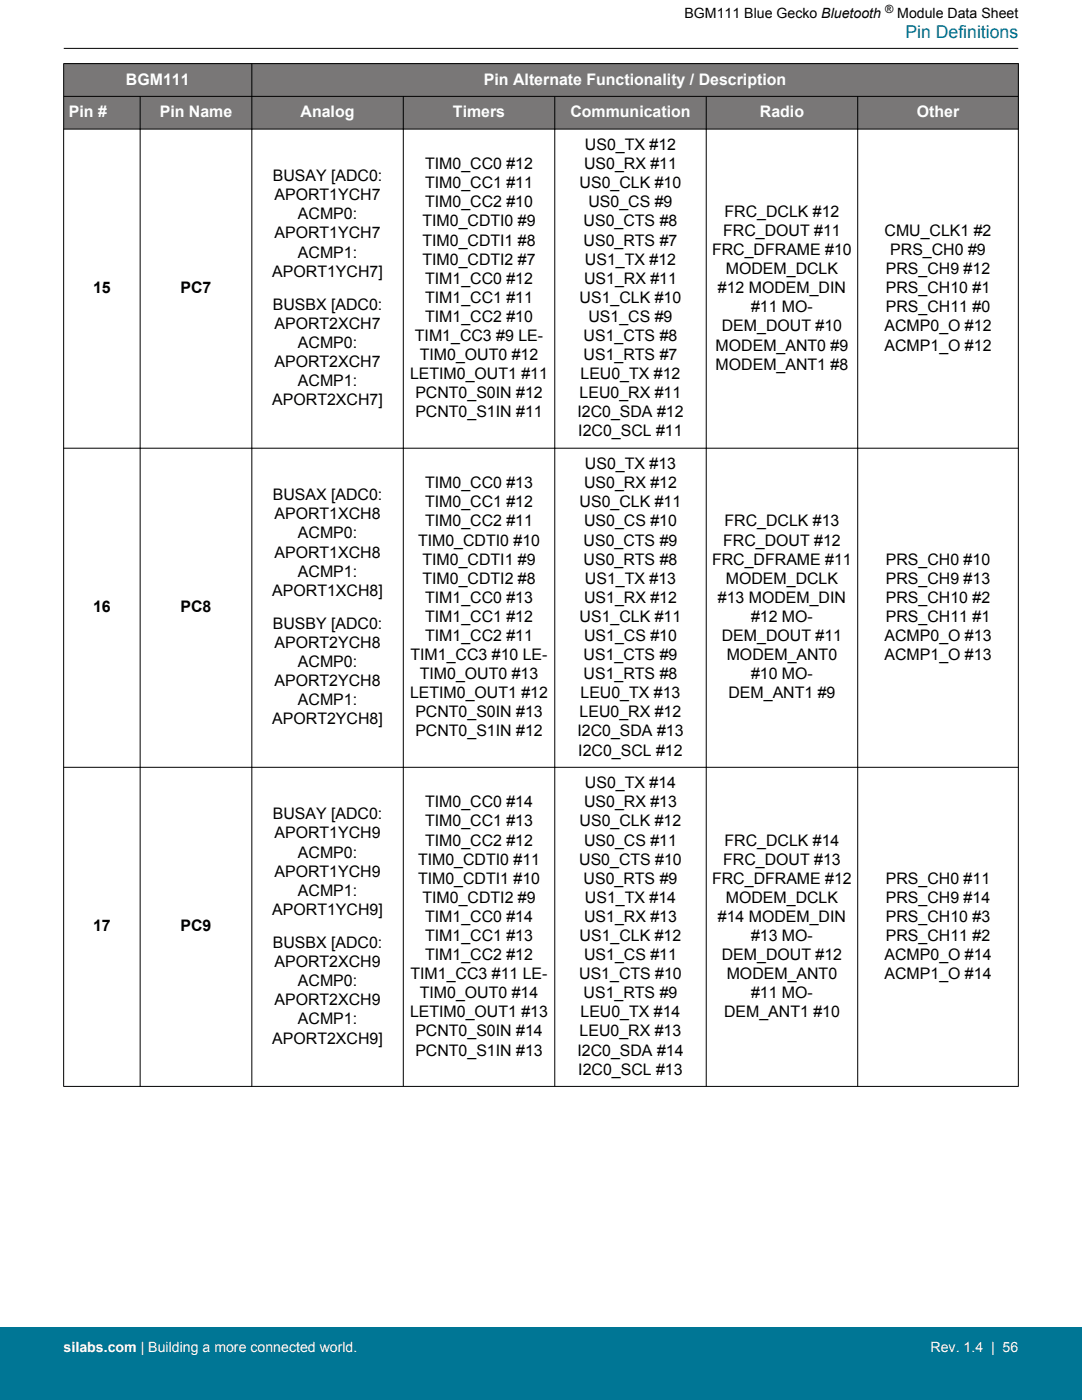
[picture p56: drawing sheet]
<svg xmlns="http://www.w3.org/2000/svg" width="216mm" height="279mm" viewBox="0 0 216 279" stroke-linecap="round" stroke-linejoin="round" font-family="sans-serif">
<defs><g id="words">
<text font-size="3.5" fill="#007695" x="180.6" y="7.5">Pin Definitions</text>
<g font-size="3.2" fill="#fff">
<text x="25.1" y="16.9">BGM111</text>
<text x="96.6" y="16.9">Pin Alternate Functionality / Description</text>
<text x="13.7" y="23.4">Pin #</text>
<text x="31.9" y="23.4">Pin Name</text>
<text x="60" y="23.4">Analog</text>
<text x="90.4" y="23.4">Timers</text>
<text x="113.8" y="23.4">Communication</text>
<text x="151.6" y="23.4">Radio</text>
<text x="182.9" y="23.4">Other</text>
</g>
<g font-size="3.2">
<text x="116.7" y="29.9">US0_TX #12</text>
<text x="84.8" y="33.8">TIM0_CC0 #12</text>
<text x="116.5" y="33.8">US0_RX #11</text>
<text x="54.4" y="36.2">BUSAY [ADC0:</text>
<text x="54.8" y="40">APORT1YCH7</text>
<text x="84.8" y="37.6">TIM0_CC1 #11</text>
<text x="84.8" y="41.4">TIM0_CC2 #10</text>
<text x="115.7" y="37.6">US0_CLK #10</text>
<text x="117.4" y="41.4">US0_CS #9</text>
<text x="54.8" y="47.6">APORT1YCH7</text>
<text x="59.5" y="43.8">ACMP0:</text>
<text x="84.3" y="45.2">TIM0_CDTI0 #9</text>
<text x="116.5" y="45.2">US0_CTS #8</text>
<text x="144.3" y="47.1">FRC_DOUT #11</text>
<text x="144.6" y="43.3">FRC_DCLK #12</text>
<text x="176.5" y="47.1">CMU_CLK1 #2</text>
<text x="59.5" y="51.4">ACMP1:</text>
<text x="84.3" y="49">TIM0_CDTI1 #8</text>
<text x="84.3" y="52.8">TIM0_CDTI2 #7</text>
<text x="116.5" y="49">US0_RTS #7</text>
<text x="116.7" y="52.8">US1_TX #12</text>
<text x="142.1" y="50.9">FRC_DFRAME #10</text>
<text x="177.6" y="50.9">PRS_CH0 #9</text>
<text x="18.6" y="58.5">15</text>
<text x="36" y="58.5">PC7</text>
<text x="54.3" y="55.2">APORT1YCH7]</text>
<text x="84.8" y="56.6">TIM1_CC0 #12</text>
<text x="116.5" y="56.6">US1_RX #11</text>
<text x="143.2" y="58.5">#12 MODEM_DIN</text>
<text x="144.8" y="54.7">MODEM_DCLK</text>
<text x="176.8" y="54.7">PRS_CH9 #12</text>
<text x="176.8" y="58.5">PRS_CH10 #1</text>
<text x="54.4" y="61.8">BUSBX [ADC0:</text>
<text x="54.8" y="65.6">APORT2XCH7</text>
<text x="84.8" y="60.4">TIM1_CC1 #11</text>
<text x="84.8" y="64.2">TIM1_CC2 #10</text>
<text x="115.7" y="60.4">US1_CLK #10</text>
<text x="117.4" y="64.2">US1_CS #9</text>
<text x="149.9" y="62.3">#11 MO-</text>
<text x="176.8" y="62.3">PRS_CH11 #0</text>
<text x="59.5" y="69.5">ACMP0:</text>
<text x="82.8" y="68">TIM1_CC3 #9 LE-</text>
<text x="83.8" y="71.9">TIM0_OUT0 #12</text>
<text x="116.5" y="68">US1_CTS #8</text>
<text x="116.5" y="71.9">US1_RTS #7</text>
<text x="142.8" y="70">MODEM_ANT0 #9</text>
<text x="144" y="66.1">DEM_DOUT #10</text>
<text x="176.5" y="66.1">ACMP0_O #12</text>
<text x="176.5" y="70">ACMP1_O #12</text>
<text x="54.8" y="73.3">APORT2XCH7</text>
<text x="59.5" y="77.1">ACMP1:</text>
<text x="81.8" y="75.7">LETIM0_OUT1 #11</text>
<text x="115.8" y="75.7">LEU0_TX #12</text>
<text x="142.8" y="73.8">MODEM_ANT1 #8</text>
<text x="54.3" y="80.9">APORT2XCH7]</text>
<text x="82.9" y="79.5">PCNT0_S0IN #12</text>
<text x="82.9" y="83.3">PCNT0_S1IN #11</text>
<text x="115.2" y="83.3">I2C0_SDA #12</text>
<text x="115.7" y="79.5">LEU0_RX #11</text>
<text x="115.4" y="87.1">I2C0_SCL #11</text>
<text x="116.7" y="93.6">US0_TX #13</text>
<text x="54.4" y="99.8">BUSAX [ADC0:</text>
<text x="84.8" y="97.4">TIM0_CC0 #13</text>
<text x="84.8" y="101.3">TIM0_CC1 #12</text>
<text x="115.7" y="101.3">US0_CLK #11</text>
<text x="116.5" y="97.4">US0_RX #12</text>
<text x="54.8" y="103.6">APORT1XCH8</text>
<text x="59.5" y="107.5">ACMP0:</text>
<text x="84.8" y="105.1">TIM0_CC2 #11</text>
<text x="116.5" y="105.1">US0_CS #10</text>
<text x="144.6" y="105.1">FRC_DCLK #13</text>
<text x="54.8" y="111.3">APORT1XCH8</text>
<text x="83.4" y="108.9">TIM0_CDTI0 #10</text>
<text x="84.3" y="112.7">TIM0_CDTI1 #9</text>
<text x="116.5" y="108.9">US0_CTS #9</text>
<text x="116.5" y="112.7">US0_RTS #8</text>
<text x="142.1" y="112.7">FRC_DFRAME #11</text>
<text x="144.3" y="108.9">FRC_DOUT #12</text>
<text x="176.8" y="112.7">PRS_CH0 #10</text>
<text x="54.3" y="118.9">APORT1XCH8]</text>
<text x="59.5" y="115.1">ACMP1:</text>
<text x="84.3" y="116.5">TIM0_CDTI2 #8</text>
<text x="116.7" y="116.5">US1_TX #13</text>
<text x="144.8" y="116.5">MODEM_DCLK</text>
<text x="176.8" y="116.5">PRS_CH9 #13</text>
<text x="18.6" y="122.2">16</text>
<text x="36" y="122.2">PC8</text>
<text x="54.4" y="125.5">BUSBY [ADC0:</text>
<text x="84.8" y="120.3">TIM1_CC0 #13</text>
<text x="84.8" y="124.1">TIM1_CC1 #12</text>
<text x="115.7" y="124.1">US1_CLK #11</text>
<text x="116.5" y="120.3">US1_RX #12</text>
<text x="143.2" y="120.3">#13 MODEM_DIN</text>
<text x="149.9" y="124.1">#12 MO-</text>
<text x="176.8" y="120.3">PRS_CH10 #2</text>
<text x="176.8" y="124.1">PRS_CH11 #1</text>
<text x="54.8" y="129.3">APORT2YCH8</text>
<text x="81.9" y="131.7">TIM1_CC3 #10 LE-</text>
<text x="84.8" y="127.9">TIM1_CC2 #11</text>
<text x="116.5" y="131.7">US1_CTS #9</text>
<text x="116.5" y="127.9">US1_CS #10</text>
<text x="144" y="127.9">DEM_DOUT #11</text>
<text x="145" y="131.7">MODEM_ANT0</text>
<text x="176.5" y="127.9">ACMP0_O #13</text>
<text x="176.5" y="131.7">ACMP1_O #13</text>
<text x="54.8" y="137">APORT2YCH8</text>
<text x="59.5" y="133.1">ACMP0:</text>
<text x="83.8" y="135.5">TIM0_OUT0 #13</text>
<text x="116.5" y="135.5">US1_RTS #8</text>
<text x="149.9" y="135.5">#10 MO-</text>
<text x="59.5" y="140.8">ACMP1:</text>
<text x="81.8" y="139.4">LETIM0_OUT1 #12</text>
<text x="82.9" y="143.2">PCNT0_S0IN #13</text>
<text x="115.7" y="143.2">LEU0_RX #12</text>
<text x="115.8" y="139.4">LEU0_TX #13</text>
<text x="145.4" y="139.4">DEM_ANT1 #9</text>
<text x="54.3" y="144.6">APORT2YCH8]</text>
<text x="82.9" y="147">PCNT0_S1IN #12</text>
<text x="115.2" y="147">I2C0_SDA #13</text>
<text x="115.4" y="150.8">I2C0_SCL #12</text>
<text x="84.8" y="161.1">TIM0_CC0 #14</text>
<text x="116.5" y="161.1">US0_RX #13</text>
<text x="116.7" y="157.3">US0_TX #14</text>
<text x="54.4" y="163.5">BUSAY [ADC0:</text>
<text x="54.8" y="167.3">APORT1YCH9</text>
<text x="84.8" y="164.9">TIM0_CC1 #13</text>
<text x="115.7" y="164.9">US0_CLK #12</text>
<text x="59.5" y="171.1">ACMP0:</text>
<text x="83.4" y="172.6">TIM0_CDTI0 #11</text>
<text x="84.8" y="168.7">TIM0_CC2 #12</text>
<text x="115.6" y="172.6">US0_CTS #10</text>
<text x="116.5" y="168.7">US0_CS #11</text>
<text x="144.3" y="172.6">FRC_DOUT #13</text>
<text x="144.6" y="168.7">FRC_DCLK #14</text>
<text x="54.8" y="175">APORT1YCH9</text>
<text x="59.5" y="178.8">ACMP1:</text>
<text x="83.4" y="176.4">TIM0_CDTI1 #10</text>
<text x="116.5" y="176.4">US0_RTS #9</text>
<text x="142.1" y="176.4">FRC_DFRAME #12</text>
<text x="176.8" y="176.4">PRS_CH0 #11</text>
<text x="18.6" y="185.9">17</text>
<text x="36" y="185.9">PC9</text>
<text x="54.3" y="182.6">APORT1YCH9]</text>
<text x="84.3" y="180.2">TIM0_CDTI2 #9</text>
<text x="84.8" y="184">TIM1_CC0 #14</text>
<text x="116.5" y="184">US1_RX #13</text>
<text x="116.7" y="180.2">US1_TX #14</text>
<text x="143.2" y="184">#14 MODEM_DIN</text>
<text x="144.8" y="180.2">MODEM_DCLK</text>
<text x="176.8" y="180.2">PRS_CH9 #14</text>
<text x="176.8" y="184">PRS_CH10 #3</text>
<text x="54.4" y="189.2">BUSBX [ADC0:</text>
<text x="84.8" y="187.8">TIM1_CC1 #13</text>
<text x="84.8" y="191.6">TIM1_CC2 #12</text>
<text x="115.7" y="187.8">US1_CLK #12</text>
<text x="116.5" y="191.6">US1_CS #11</text>
<text x="144" y="191.6">DEM_DOUT #12</text>
<text x="149.9" y="187.8">#13 MO-</text>
<text x="176.5" y="191.6">ACMP0_O #14</text>
<text x="176.8" y="187.8">PRS_CH11 #2</text>
<text x="54.8" y="193">APORT2XCH9</text>
<text x="59.5" y="196.8">ACMP0:</text>
<text x="81.9" y="195.4">TIM1_CC3 #11 LE-</text>
<text x="115.6" y="195.4">US1_CTS #10</text>
<text x="145" y="195.4">MODEM_ANT0</text>
<text x="176.5" y="195.4">ACMP1_O #14</text>
<text x="54.8" y="200.6">APORT2XCH9</text>
<text x="81.8" y="203">LETIM0_OUT1 #13</text>
<text x="83.8" y="199.2">TIM0_OUT0 #14</text>
<text x="115.8" y="203">LEU0_TX #14</text>
<text x="116.5" y="199.2">US1_RTS #9</text>
<text x="144.5" y="203">DEM_ANT1 #10</text>
<text x="149.9" y="199.2">#11 MO-</text>
<text x="54.3" y="208.3">APORT2XCH9]</text>
<text x="59.5" y="204.4">ACMP1:</text>
<text x="82.9" y="206.8">PCNT0_S0IN #14</text>
<text x="115.7" y="206.8">LEU0_RX #13</text>
<text x="82.9" y="210.7">PCNT0_S1IN #13</text>
<text x="115.2" y="210.7">I2C0_SDA #14</text>
<text x="115.4" y="214.5">I2C0_SCL #13</text>
</g>
<g font-size="2.8">
<text x="136.6" y="3.5">BGM111 Blue Gecko Bluetooth</text>
<text x="179" y="3.5">Module Data Sheet</text>
</g>
<g font-size="2.8" fill="#fff">
<text x="12.7" y="269.9">silabs.com | Building a more connected world.</text>
<text x="185.7" y="269.9">Rev. 1.4 | 56</text>
</g>
<text font-size="2.3" x="176.6" y="2.6">®</text>
</g></defs>
<g fill="#797777">
<path d="M12.7 12.7h190.5v13.1h-190.5z" fill-rule="evenodd"/>
<path d="M12.7 12.7h190.5v6.5h-190.5z" fill-rule="evenodd"/>
<path d="M12.7 19.2h190.5v6.6h-190.5z" fill-rule="evenodd"/>
</g>
<g fill="none" stroke="#000" stroke-width=".2">
<path d="M12.7 12.7h190.5M12.7 19.2h190.5M12.7 12.7v204.2M12.7 9.7h190.5M28 19.2v197.7M50.3 12.7v204.2M80.5 19.2v197.7M110.7 19.2v197.7M140.9 19.2v197.7M171.1 19.2v197.7M203.2 12.7v204.2M12.7 25.8h190.5"/>
<path d="M12.7 89.4h190.5M12.7 153.1h190.5M12.7 216.8h190.5"/>
</g>
<path d="M0 264.9h215.9v14.5h-215.9z" fill="#007695"/>
<use href="#words"/>
</svg>
